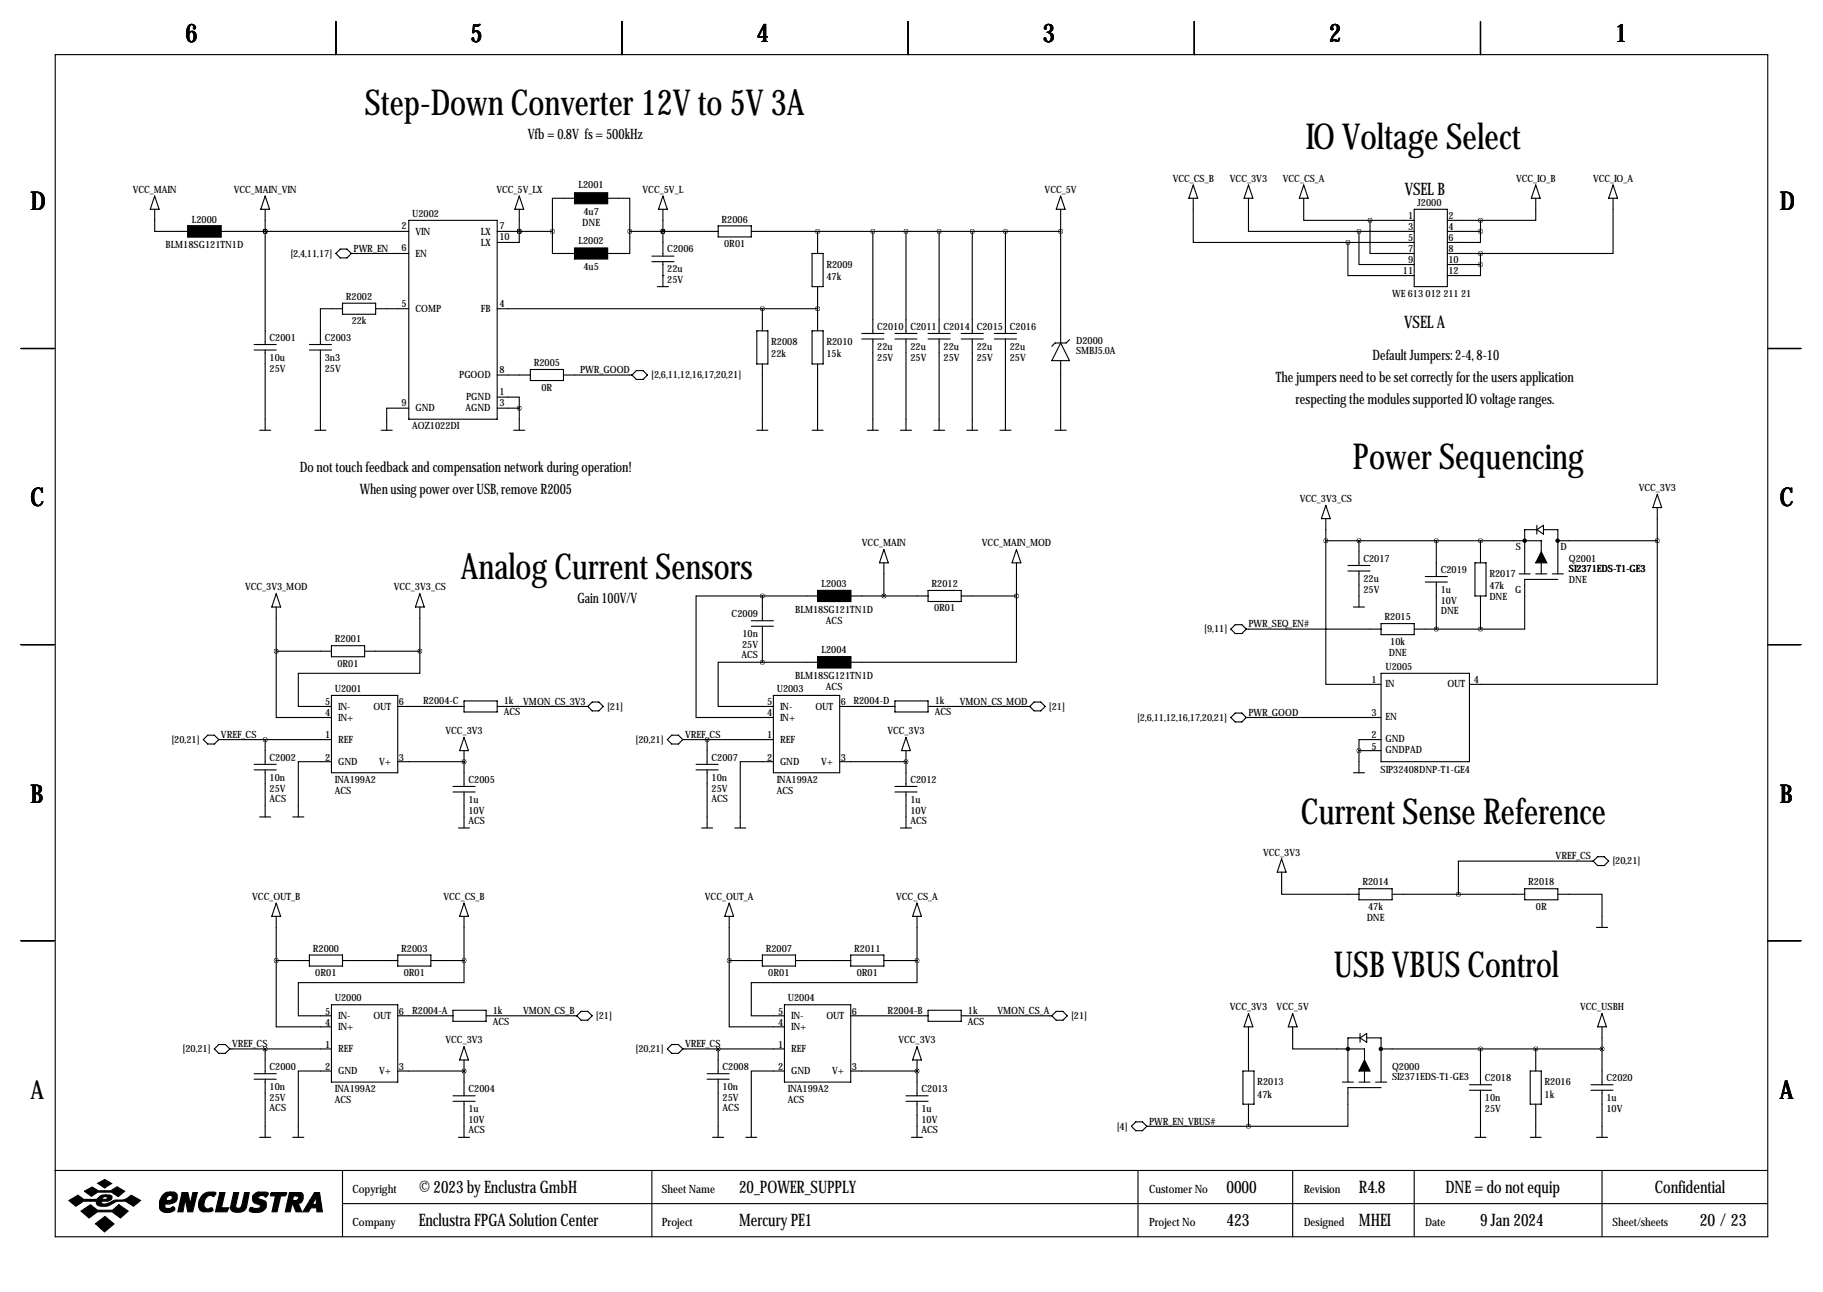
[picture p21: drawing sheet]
<svg xmlns="http://www.w3.org/2000/svg" width="419mm" height="297mm" viewBox="0 0 419 297" stroke-linecap="round" stroke-linejoin="round" font-family="sans-serif">
<defs><g id="words">
<g font-size="8.2">
<text x="83.9" y="26.5">Step-Down Converter 12V to 5V 3A</text>
<text x="300.2" y="34.1">IO Voltage Select</text>
<text x="311" y="107.8">Power Sequencing</text>
<text x="105.9" y="133.2">Analog Current Sensors</text>
<text x="299.1" y="189.4">Current Sense Reference</text>
<text x="306.7" y="224.6">USB VBUS Control</text>
</g>
<g font-size="5.9">
<text x="42.7" y="9.8">6</text>
<text x="108.2" y="9.8">5</text>
<text x="174" y="9.8">4</text>
<text x="239.8" y="9.8">3</text>
<text x="305.6" y="9.8">2</text>
<text x="371.3" y="9.8">1</text>
<text x="7" y="48.4">D</text>
<text x="409.2" y="48.4">D</text>
<text x="7" y="116.4">C</text>
<text x="409.2" y="116.4">C</text>
<text x="7" y="184.5">B</text>
<text x="409.2" y="184.5">B</text>
<text x="7" y="252.6">A</text>
<text x="409.2" y="252.6">A</text>
</g>
<g font-size="4">
<text x="322.9" y="44.9">VSEL B</text>
<text x="322.8" y="75.3">VSEL A</text>
<text x="96.3" y="274.2">© 2023 by Enclustra GmbH</text>
<text x="169.9" y="274.2">20_POWER_SUPPLY</text>
<text x="281.9" y="274.2">0000</text>
<text x="312.4" y="274.2">R4.8</text>
<text x="332.3" y="274.2">DNE = do not equip</text>
<text x="380.4" y="274.2">Confidential</text>
<text x="96.3" y="281.8">Enclustra FPGA Solution Center</text>
<text x="169.9" y="281.8">Mercury PE1</text>
<text x="281.9" y="281.8">423</text>
<text x="312.4" y="281.8">MHEI</text>
<text x="340.3" y="281.8">9 Jan 2024</text>
<text x="390.8" y="281.8">20 /23</text>
</g>
<g font-size="3.3">
<text x="121.3" y="31.9">Vfb = 0.8V fs = 500kHz</text>
<text x="315.6" y="82.7">Default Jumpers: 2-4, 8-10</text>
<text x="293.3" y="87.7">The jumpers need to be set correctly for the users application</text>
<text x="297.8" y="92.8">respecting the modules supported IO voltage ranges.</text>
<text x="68.9" y="108.6">Do not touch feedback and compensation network during operation!</text>
<text x="82.7" y="113.7">When using power over USB, remove R2005</text>
<text x="132.7" y="138.5">Gain 100V/V</text>
</g>
<g font-size="2.6">
<text x="81" y="274.2">Copyright</text>
<text x="152.1" y="274.2">Sheet Name</text>
<text x="264.2" y="274.2">Customer No</text>
<text x="299.7" y="274.2">Revision</text>
<text x="81" y="281.8">Company</text>
<text x="152.1" y="281.8">Project</text>
<text x="264.2" y="281.8">Project No</text>
<text x="299.7" y="281.8">Designed</text>
<text x="327.7" y="281.8">Date</text>
<text x="370.7" y="281.8">Sheet/sheets</text>
</g>
<g font-size="2.3">
<text x="269.6" y="41.8">VCC_CS_B</text>
<text x="282.8" y="41.8">VCC_3V3</text>
<text x="294.9" y="41.8">VCC_CS_A</text>
<text x="348.5" y="41.8">VCC_IO_B</text>
<text x="366.2" y="41.8">VCC_IO_A</text>
<text x="30.5" y="44.3">VCC_MAIN</text>
<text x="53.7" y="44.3">VCC_MAIN_VIN</text>
<text x="114.1" y="44.3">VCC_5V_LX</text>
<text x="133" y="43.3">L2001</text>
<text x="147.7" y="44.3">VCC_5V_L</text>
<text x="240.2" y="44.3">VCC_5V</text>
<text x="325.9" y="47.4">J2000</text>
<text x="44.1" y="51.2">L2000</text>
<text x="92.3" y="52.7">2</text>
<text x="94.7" y="49.9">U2002</text>
<text x="95.5" y="54">VIN</text>
<text x="110.5" y="54">LX</text>
<text x="114.8" y="52.7">7</text>
<text x="133.9" y="51.9">DNE</text>
<text x="134.1" y="49.4">4u7</text>
<text x="165.9" y="51.2">R2006</text>
<text x="323.7" y="50.4">1</text>
<text x="323.7" y="52.9">3</text>
<text x="333" y="50.4">2</text>
<text x="333" y="52.9">4</text>
<text x="38" y="57">BLM18SG121TN1D</text>
<text x="66.8" y="59">[2,4,11,17]</text>
<text x="81.3" y="57.9">PWR_EN</text>
<text x="92.3" y="57.8">6</text>
<text x="95.5" y="59">EN</text>
<text x="110.5" y="56.5">LX</text>
<text x="114.8" y="55.2">10</text>
<text x="133" y="56">L2002</text>
<text x="153.4" y="58">C2006</text>
<text x="166.5" y="56.8">0R01</text>
<text x="323.7" y="55.5">5</text>
<text x="323.7" y="58">7</text>
<text x="333" y="55.5">6</text>
<text x="333" y="58">8</text>
<text x="134.1" y="62.1">4u5</text>
<text x="153.4" y="62.6">22u</text>
<text x="153.4" y="65.1">25V</text>
<text x="190" y="61.6">R2009</text>
<text x="190" y="64.4">47k</text>
<text x="322.5" y="63.1">11</text>
<text x="323.7" y="60.6">9</text>
<text x="333" y="60.6">10</text>
<text x="333" y="63.1">12</text>
<text x="79.5" y="68.9">R2002</text>
<text x="92.3" y="70.5">5</text>
<text x="95.5" y="71.7">COMP</text>
<text x="110.5" y="71.7">FB</text>
<text x="114.8" y="70.5">4</text>
<text x="320.1" y="68.2">WE 613 012 211 21</text>
<text x="80.8" y="74.5">22k</text>
<text x="201.7" y="75.8">C2010</text>
<text x="209.3" y="75.8">C2011</text>
<text x="216.9" y="75.8">C2014</text>
<text x="224.5" y="75.8">C2015</text>
<text x="232.2" y="75.8">C2016</text>
<text x="62" y="78.3">C2001</text>
<text x="62" y="82.9">10u</text>
<text x="74.7" y="78.3">C2003</text>
<text x="74.7" y="82.9">3n3</text>
<text x="177.3" y="79.4">R2008</text>
<text x="177.3" y="82.2">22k</text>
<text x="190" y="79.4">R2010</text>
<text x="190" y="82.2">15k</text>
<text x="201.7" y="80.4">22u</text>
<text x="201.7" y="82.9">25V</text>
<text x="209.3" y="80.4">22u</text>
<text x="209.3" y="82.9">25V</text>
<text x="216.9" y="80.4">22u</text>
<text x="216.9" y="82.9">25V</text>
<text x="224.5" y="80.4">22u</text>
<text x="224.5" y="82.9">25V</text>
<text x="232.2" y="80.4">22u</text>
<text x="232.2" y="82.9">25V</text>
<text x="247.4" y="79.1">D2000</text>
<text x="247.4" y="81.4">SMBJ5.0A</text>
<text x="62" y="85.5">25V</text>
<text x="74.7" y="85.5">25V</text>
<text x="105.6" y="87">PGOOD</text>
<text x="114.8" y="85.7">8</text>
<text x="122.7" y="84.2">R2005</text>
<text x="124.5" y="89.8">0R</text>
<text x="133.3" y="85.8">PWR_GOOD</text>
<text x="149.7" y="87">[2,6,11,12,16,17,20,21]</text>
<text x="92.3" y="93.3">9</text>
<text x="95.5" y="94.6">GND</text>
<text x="107" y="94.6">AGND</text>
<text x="107.1" y="92.1">PGND</text>
<text x="114.8" y="93.3">3</text>
<text x="114.8" y="90.8">1</text>
<text x="94.7" y="98.7">AOZ1022DI</text>
<text x="376.7" y="112.9">VCC_3V3</text>
<text x="298.8" y="115.4">VCC_3V3_CS</text>
<text x="198.1" y="125.6">VCC_MAIN</text>
<text x="225.7" y="125.6">VCC_MAIN_MOD</text>
<text x="313.4" y="129.1">C2017</text>
<text x="331.2" y="131.7">C2019</text>
<text x="348.5" y="126.4">S</text>
<text x="358.7" y="126.4">D</text>
<text x="360.7" y="129.1">Q2001</text>
<text x="360.7" y="131.4">SI2371EDS-T1-GE3</text>
<text x="56.3" y="135.7">VCC_3V3_MOD</text>
<text x="90.5" y="135.7">VCC_3V3_CS</text>
<text x="188.9" y="135">L2003</text>
<text x="214.1" y="135">R2012</text>
<text x="313.4" y="133.7">22u</text>
<text x="313.4" y="136.3">25V</text>
<text x="331.2" y="136.3">1u</text>
<text x="342.4" y="132.7">R2017</text>
<text x="342.4" y="135.5">47k</text>
<text x="348.3" y="136.3">G</text>
<text x="360.7" y="134">DNE</text>
<text x="168.2" y="141.8">C2009</text>
<text x="182.8" y="140.8">BLM18SG121TN1D</text>
<text x="189.9" y="143.4">ACS</text>
<text x="214.7" y="140.6">0R01</text>
<text x="318.3" y="142.6">R2015</text>
<text x="331.2" y="141.1">DNE</text>
<text x="331.2" y="138.8">10V</text>
<text x="342.4" y="138">DNE</text>
<text x="77" y="147.7">R2001</text>
<text x="170.6" y="149">25V</text>
<text x="170.7" y="146.4">10n</text>
<text x="276.9" y="145.4">[9,11]</text>
<text x="287" y="144.2">PWR_SEQ_EN#</text>
<text x="319.6" y="148.2">10k</text>
<text x="77.6" y="153.3">0R01</text>
<text x="170.4" y="151.3">ACS</text>
<text x="188.9" y="150.2">L2004</text>
<text x="318.5" y="154">U2005</text>
<text x="319.3" y="150.7">DNE</text>
<text x="77" y="159.1">U2001</text>
<text x="97.3" y="161.9">R2004-C</text>
<text x="115.8" y="161.9">1k</text>
<text x="178.6" y="159.1">U2003</text>
<text x="182.8" y="156.1">BLM18SG121TN1D</text>
<text x="189.9" y="158.6">ACS</text>
<text x="214.9" y="161.9">1k</text>
<text x="315.3" y="157.1">1</text>
<text x="318.5" y="157.9">IN</text>
<text x="332.7" y="157.9">OUT</text>
<text x="338.8" y="157.1">4</text>
<text x="74.8" y="162.2">5</text>
<text x="74.8" y="164.7">4</text>
<text x="77.7" y="163.2">IN-</text>
<text x="77.7" y="165.7">IN+</text>
<text x="85.9" y="163.2">OUT</text>
<text x="91.7" y="162.2">6</text>
<text x="115.8" y="164.5">ACS</text>
<text x="120.3" y="162">VMON_CS_3V3</text>
<text x="139.5" y="163.2">[21]</text>
<text x="176.4" y="162.2">5</text>
<text x="176.4" y="164.7">4</text>
<text x="179.3" y="163.2">IN-</text>
<text x="179.3" y="165.7">IN+</text>
<text x="187.5" y="163.2">OUT</text>
<text x="193.3" y="162.2">6 R2004-D</text>
<text x="214.9" y="164.5">ACS</text>
<text x="220.7" y="162">VMON_CS_MOD</text>
<text x="241.1" y="163.2">[21]</text>
<text x="261.4" y="165.7">[2,6,11,12,16,17,20,21]</text>
<text x="287" y="164.6">PWR_GOOD</text>
<text x="315.3" y="164.7">3</text>
<text x="318.5" y="165.5">EN</text>
<text x="39.4" y="170.8">[20,21]</text>
<text x="50.8" y="169.6">VREF_CS</text>
<text x="74.8" y="169.8">1</text>
<text x="77.7" y="170.8">REF</text>
<text x="102.4" y="168.8">VCC_3V3</text>
<text x="146.1" y="170.8">[20,21]</text>
<text x="157.5" y="169.6">VREF_CS</text>
<text x="176.4" y="169.8">1</text>
<text x="179.3" y="170.8">REF</text>
<text x="204" y="168.8">VCC_3V3</text>
<text x="315.3" y="169.8">2</text>
<text x="315.3" y="172.3">5</text>
<text x="318.5" y="170.6">GND</text>
<text x="318.5" y="173.1">GNDPAD</text>
<text x="62" y="174.9">C2002</text>
<text x="62" y="179.4">10n</text>
<text x="74.8" y="174.9">2</text>
<text x="77" y="180">INA199A2</text>
<text x="77.7" y="175.9">GND</text>
<text x="87.2" y="175.9">V+</text>
<text x="91.7" y="174.9">3</text>
<text x="107.7" y="179.9">C2005</text>
<text x="163.6" y="174.9">C2007</text>
<text x="163.6" y="179.4">10n</text>
<text x="176.4" y="174.9">2</text>
<text x="178.6" y="180">INA199A2</text>
<text x="179.3" y="175.9">GND</text>
<text x="188.8" y="175.9">V+</text>
<text x="193.3" y="174.9">3</text>
<text x="209.3" y="179.9">C2012</text>
<text x="317.4" y="177.7">SIP32408DNP-T1-GE4</text>
<text x="62" y="184.3">ACS</text>
<text x="62" y="182">25V</text>
<text x="77" y="182.5">ACS</text>
<text x="107.7" y="184.5">1u</text>
<text x="163.6" y="184.3">ACS</text>
<text x="163.6" y="182">25V</text>
<text x="178.6" y="182.5">ACS</text>
<text x="209.3" y="184.5">1u</text>
<text x="107.7" y="189.4">ACS</text>
<text x="107.7" y="187.1">10V</text>
<text x="209.3" y="189.4">ACS</text>
<text x="209.3" y="187.1">10V</text>
<text x="290.4" y="196.7">VCC_3V3</text>
<text x="357.6" y="197.6">VREF_CS</text>
<text x="313.2" y="203.6">R2014</text>
<text x="351.3" y="203.6">R2018</text>
<text x="370.7" y="198.7">[20,21]</text>
<text x="58" y="206.9">VCC_OUT_B</text>
<text x="102" y="206.9">VCC_CS_B</text>
<text x="162.1" y="206.9">VCC_OUT_A</text>
<text x="206" y="206.9">VCC_CS_A</text>
<text x="314.5" y="209.2">47k</text>
<text x="353.1" y="209.2">0R</text>
<text x="314.2" y="211.7">DNE</text>
<text x="71.9" y="218.8">R2000</text>
<text x="92.2" y="218.8">R2003</text>
<text x="176" y="218.8">R2007</text>
<text x="196.4" y="218.8">R2011</text>
<text x="72.5" y="224.4">0R01</text>
<text x="92.8" y="224.4">0R01</text>
<text x="176.6" y="224.4">0R01</text>
<text x="197" y="224.4">0R01</text>
<text x="74.8" y="233.3">5</text>
<text x="77" y="230.2">U2000</text>
<text x="91.7" y="233.3">6 R2004-A</text>
<text x="113.3" y="233">1k</text>
<text x="120.2" y="233.1">VMON_CS_B</text>
<text x="178.9" y="233.3">5</text>
<text x="181.1" y="230.2">U2004</text>
<text x="195.8" y="233.3">6</text>
<text x="204.1" y="233">R2004-B</text>
<text x="222.5" y="233">1k</text>
<text x="229.3" y="233.1">VMON_CS_A</text>
<text x="282.8" y="232.3">VCC_3V3</text>
<text x="293.5" y="232.3">VCC_5V</text>
<text x="363.2" y="232.3">VCC_USBH</text>
<text x="74.8" y="235.8">4</text>
<text x="77.7" y="234.3">IN-</text>
<text x="77.7" y="236.8">IN+</text>
<text x="85.9" y="234.3">OUT</text>
<text x="102.4" y="239.9">VCC_3V3</text>
<text x="113.3" y="235.6">ACS</text>
<text x="137" y="234.3">[21]</text>
<text x="178.9" y="235.8">4</text>
<text x="181.9" y="234.3">IN-</text>
<text x="181.9" y="236.8">IN+</text>
<text x="190" y="234.3">OUT</text>
<text x="206.6" y="239.9">VCC_3V3</text>
<text x="222.5" y="235.6">ACS</text>
<text x="246.2" y="234.3">[21]</text>
<text x="42" y="241.9">[20,21]</text>
<text x="53.3" y="240.8">VREF_CS</text>
<text x="62" y="246">C2000</text>
<text x="74.8" y="240.9">1</text>
<text x="74.8" y="246">2</text>
<text x="77.7" y="241.9">REF</text>
<text x="91.7" y="246">3</text>
<text x="146.1" y="241.9">[20,21]</text>
<text x="157.5" y="240.8">VREF_CS</text>
<text x="166.1" y="246">C2008</text>
<text x="178.9" y="240.9">1</text>
<text x="178.9" y="246">2</text>
<text x="181.9" y="241.9">REF</text>
<text x="195.8" y="246">3</text>
<text x="320" y="246">Q2000</text>
<text x="62" y="250.6">10n</text>
<text x="77" y="251.1">INA199A2</text>
<text x="77.7" y="247">GND</text>
<text x="87.2" y="247">V+</text>
<text x="107.7" y="251.1">C2004</text>
<text x="166.1" y="250.6">10n</text>
<text x="181.1" y="251.1">INA199A2</text>
<text x="181.9" y="247">GND</text>
<text x="191.3" y="247">V+</text>
<text x="211.8" y="251.1">C2013</text>
<text x="289.1" y="249.5">R2013</text>
<text x="320" y="248.3">SI2371EDS-T1-GE3</text>
<text x="341.4" y="248.5">C2018</text>
<text x="355.1" y="249.5">R2016</text>
<text x="369.3" y="248.5">C2020</text>
<text x="62" y="255.4">ACS</text>
<text x="62" y="253.1">25V</text>
<text x="77" y="253.6">ACS</text>
<text x="107.7" y="255.6">1u</text>
<text x="166.1" y="255.4">ACS</text>
<text x="166.1" y="253.1">25V</text>
<text x="181.1" y="253.6">ACS</text>
<text x="211.8" y="255.6">1u</text>
<text x="289.1" y="252.3">47k</text>
<text x="341.4" y="253.1">10n</text>
<text x="341.4" y="255.6">25V</text>
<text x="355.1" y="252.3">1k</text>
<text x="369.3" y="253.1">1u</text>
<text x="369.3" y="255.6">10V</text>
<text x="107.7" y="260.5">ACS</text>
<text x="107.7" y="258.2">10V</text>
<text x="211.8" y="260.5">ACS</text>
<text x="211.8" y="258.2">10V</text>
<text x="256.7" y="259.7">[4]</text>
<text x="264.2" y="258.5">PWR_EN_VBUS#</text>
</g>
</g></defs>
<g fill="none" stroke="#000" stroke-width=".25">
<path d="M12.7 12.6h393.7v271.7h-393.7zM77.2 4.9v7.7M143 4.9v7.7M208.8 4.9v7.7M274.6 4.9v7.7M340.4 4.9v7.7M35.6 48.1v5.1h7.6M35.6 45.1l1 3h-2.1zM43.2 51.9h7.6v2.6h-7.6zM50.8 53.2h43.2M61 53.2h.1M61 48.1v31.1"/>
<path d="M61 45.1l1 3h-2.1zM78.2 57.3h1.6l1 1-1 1h-1.6l-1-1zM80.8 58.3h13.2M94 50.7h20.3v45.7h-20.3zM114.3 53.2h12.7M119.4 53.2v2.5h-5.1M119.4 53.2h.1M119.4 45.1l1 3h-2zM119.4 48.1v5.1M127 53.2v5.1h5.1M132.1 45.6h-5.1v7.6M139.7 45.6h5.1v7.6"/>
<path d="M144.8 53.2v5.1h-5.1M144.8 53.2h20.3M149.9 58.9h5M152.4 53.2h.1M152.4 48.1v10.8M152.4 45.1l1 3h-2zM165.1 51.9h7.6v2.6h-7.6zM172.7 53.2h71.1M186.7 58.3h2.5v7.6h-2.5zM188 53.2v5.1M200.7 53.2v23.5M208.3 53.2v23.5"/>
<path d="M215.9 53.2v23.5M223.5 53.2v23.5M231.1 53.2v23.5M243.8 45.1l1.1 3h-2.1zM243.8 48.1v30.8M274.3 45.6v10.1h35.6M274.3 42.5l1 3.1h-2zM287 45.6v7.6h25.4M287 42.5l1 3.1h-2zM299.7 45.6v5.1h15.3M299.7 42.5l1 3.1h-2zM309.9 55.7v7.7h15.2"/>
<path d="M309.9 55.7h15.2M312.4 53.2v7.6h12.7M312.4 53.2h12.7M315 50.7v7.6h10.1M315 50.7h10.1M325.1 48.1h7.6v17.8h-7.6zM332.7 50.7h7.7M332.7 53.2h7.7M332.7 58.3h7.7M340.4 53.2v2.5h-7.7M340.4 50.7v2.5M340.4 58.3v2.5"/>
<path d="M353.1 45.6v5.1h-12.7M353.1 42.5l1 3.1h-2.1zM370.8 45.6v12.7h-30.4M370.8 42.5l1.1 3.1h-2.1zM58.4 79.2h5.1M71.1 79.2h5.1M78.7 71h-5v8.2M78.7 69.7h7.7v2.5h-7.7zM86.4 71h7.6M114.3 71h73.7M149.9 60.2h5M151.1 65.9h2.6"/>
<path d="M152.4 63.4h.1M152.4 60.2v5.7M174 76.1h2.5v7.6h-2.5zM175.3 71v5.1M186.7 76.1h2.5v7.6h-2.5zM188 65.9v10.2M198.1 76.7h5.1M198.1 77.9h5.1M200.7 77.9v21M205.7 76.7h5.1M205.7 77.9h5.1M208.3 77.9v21"/>
<path d="M213.4 76.7h5M213.4 77.9h5M215.9 77.9v21M221 76.7h5.1M221 77.9h5.1M223.5 77.9v21M228.6 76.7h5.1M228.6 77.9h5.1M231.1 77.9v21M243.8 78.9l2.1 4h-4.1zM245.9 78.1l-.8 .8h-2.5l-.8 .7M332.7 60.8h7.7"/>
<path d="M340.4 60.8v2.6h-7.7M4.8 80.1h7.6M58.4 80.5h5.1M59.7 98.9h2.5M61 80.5v18.4M71.1 80.5h5.1M72.4 98.9h2.5M73.7 80.5v18.4M87.6 98.9h2.6M94 93.8h-5.1v5.1M114.3 91.3h5.1v2.5M114.3 86.2h7.6"/>
<path d="M114.3 93.8h5.1M118.1 98.9h2.5M119.4 93.8v5.1M121.9 84.9h7.6v2.6h-7.6zM129.5 86.2h15.8M146.3 85.2h1.5l1 1-1 1h-1.5l-1-1zM174 98.9h2.5M175.3 83.7v15.2M186.7 98.9h2.5M188 83.7v15.2M199.4 98.9h2.5M207 98.9h2.5"/>
<path d="M214.6 98.9h2.6M222.2 98.9h2.6M229.9 98.9h2.5M242.6 98.9h2.5M243.8 82.9v16M406.4 80.1h7.6M304.8 116.2l1 3h-2zM304.8 119.2v5.1M381 113.7l1 3h-2zM381 116.7v7.6M63.5 139.6v10.1M63.5 136.5l1 3.1h-2z"/>
<path d="M96.5 136.5l1 3.1h-2zM96.5 139.6v10.1M175.3 137h-15.3v28h17.8M175.3 137v5.7M175.3 137h12.7M188 135.7h7.6v2.6h-7.6zM195.6 137h17.8M203.2 129.4v7.6M203.2 126.4l1 3h-2zM213.4 135.7h7.6v2.6h-7.6zM221 137h12.7M233.7 137v15.3h-38.1"/>
<path d="M233.7 126.4l1 3h-2zM233.7 129.4v7.6M304.8 124.3v33h12.7M304.8 124.3h49.5v2.6M309.9 130h5.1M309.9 131.3h5.1M311.1 139.6h2.6M312.4 124.3v5.7M312.4 131.3v8.3M327.7 132.5h5M327.7 133.8h5M330.2 124.3v8.2"/>
<path d="M330.2 133.8v10.8M339.1 129.4h2.5v7.6h-2.5zM340.4 124.3v5.1M340.4 137v7.6M349.2 131.9h2.6M353.1 131.9h2.5M353.3 121.8h-2.8v10.1M353.3 121.8l1.5-1v2zM353.3 120.8v2M354.3 129.4v2.5M354.8 121.8h3.3v10.1M356.9 131.9h2.5"/>
<path d="M358.1 133.2h-7.6v11.4h-10.1M358.1 124.3h22.9M381 124.3v33h-43.2M4.8 148.2h7.6M63.5 149.7v15.3h12.7M63.5 149.7h12.7M76.2 159.9h15.2v17.8h-15.2zM76.2 148.4h7.6v2.6h-7.6zM83.8 149.7h12.7M96.5 149.7v5.1h-27.9v7.6h7.6M172.7 142.7h5.1M172.7 144h5.1"/>
<path d="M175.3 152.3h-10.2v10.1h12.7M175.3 144v8.3M175.3 152.3h12.7M177.8 159.9h15.2v17.8h-15.2zM188 151h7.6v2.5h-7.6zM283 144.6l1-1h1.5l1 1-1 1.1h-1.5zM286.5 144.6h31M317.5 143.4h7.6v2.5h-7.6zM317.5 154.8h20.3v20.3h-20.3zM325.1 144.6h15.3M406.4 148.2h7.6M46.7 170l1.1-1h1.5l1 1-1 1.1h-1.5z"/>
<path d="M50.3 170h25.9M58.4 175.7h5.1M58.4 177h5.1M61 170v5.7M61 177v10.8M76.2 175.1h-7.6v12.7M91.4 162.4h15.3M91.4 175.1h15.3M106.7 175.1h.1M106.7 161.1h7.6v2.6h-7.6zM106.7 172.6v8.2M106.7 169.5l1 3.1h-2z"/>
<path d="M114.3 162.4h20.8M135.1 162.4l1-1h1.6l1 1-1 1h-1.6zM153.4 170l1-1h1.6l1 1-1 1.1h-1.6zM157 170h20.8M160 175.7h5.1M160 177h5.1M162.6 170v5.7M162.6 177v13.4M177.8 175.1h-7.6v15.3M193 162.4h12.7M193 175.1h15.3M205.7 161.1h7.7v2.6h-7.7z"/>
<path d="M208.3 175.1h.1M208.3 172.6v8.2M208.3 169.5l1 3.1h-2zM213.4 162.4h23.3M237.7 161.4h1.6l1 1-1 1h-1.6l-1-1zM283 165l1-1.1h1.5l1 1.1-1 1h-1.5zM286.5 165h31M311.1 177.7h2.6M312.4 172.6v5.1M312.4 172.6h5.1M317.5 170h-5.1v2.6M59.7 187.8h2.5"/>
<path d="M67.3 187.8h2.5M104.1 180.8h5.1M104.1 182.1h5.1M105.4 190.4h2.5M106.7 182.1v8.3M161.3 190.4h2.5M168.9 190.4h2.5M205.7 180.8h5.1M205.7 182.1h5.1M207 190.4h2.5M208.3 182.1v8.3M294.6 197.5l1.1 3h-2.1z"/>
<path d="M366.3 198h-31v7.6M367.3 197h1.5l1 1-1 1h-1.5l-1-1zM4.8 216.3h7.6M63.5 207.6l1 3.1h-2zM63.5 210.7v10.1M71.1 219.6h7.6v2.5h-7.6zM91.4 219.6h7.7v2.5h-7.7zM106.7 210.7v10.1M106.7 207.6l1 3.1h-2zM167.6 207.6l1.1 3.1h-2.1zM167.6 210.7v10.1M175.3 219.6h7.6v2.5h-7.6z"/>
<path d="M195.6 219.6h7.6v2.5h-7.6zM210.8 210.7v10.1M210.8 207.6l1 3.1h-2zM294.6 200.5v5.1h17.8M312.4 204.3h7.6v2.6h-7.6zM320 205.6h30.5M350.5 204.3h7.6v2.6h-7.6zM358.1 205.6h10.2v7.6M367 213.2h2.6M406.4 216.3h7.6M63.5 220.8v15.3h12.7M63.5 220.8h7.6"/>
<path d="M76.2 231h15.2v17.8h-15.2zM78.7 220.8h12.7M91.4 233.5h12.7M99.1 220.8h7.6M104.1 232.3h7.7v2.5h-7.7zM106.7 220.8v5.1h-38.1v7.6h7.6M111.8 233.5h20.8M133.6 232.5h1.5l1 1-1 1.1h-1.5l-1-1.1zM167.6 220.8v15.3h12.7M167.6 220.8h7.7M180.3 231h15.3v17.8h-15.3zM182.9 220.8h12.7"/>
<path d="M195.6 233.5h17.8M203.2 220.8h7.6M210.8 220.8v5.1h-38.1v7.6h7.6M213.4 232.3h7.6v2.5h-7.6zM221 233.5h20.8M241.8 233.5l1-1h1.5l1.1 1-1.1 1.1h-1.5zM287 233l1 3.1h-2zM287 236.1v10.1M297.2 236.1v5.1h16.5v2.5M297.2 233l1 3.1h-2zM312.7 238.6h-2.8v10.2M312.7 238.6l1.5-1v2z"/>
<path d="M312.7 237.6v2M314.2 238.6h3.3v10.2M368.3 236.1v13.3M368.3 233l1 3.1h-2zM49.3 241.2l1-1.1h1.5l1 1.1-1 1h-1.5zM52.8 241.2h23.4M58.4 246.8h5.1M58.4 248.1h5.1M61 241.2v5.6M61 248.1v13.4M76.2 246.2h-7.6v15.3M91.4 246.2h15.3"/>
<path d="M104.1 251.9h5.1M104.1 253.2h5.1M106.7 246.2h.1M106.7 243.7v8.2M106.7 253.2v8.3M106.7 240.7l1 3h-2zM153.4 241.2l1-1.1h1.6l1 1.1-1 1h-1.6zM157 241.2h23.3M162.6 246.8h5M162.6 248.1h5M165.1 241.2v5.6M165.1 248.1v13.4"/>
<path d="M180.3 246.2h-7.6v15.3M195.6 246.2h15.2M208.3 251.9h5.1M208.3 253.2h5.1M210.8 246.2h.1M210.8 243.7v8.2M210.8 253.2v8.3M210.8 240.7l1 3h-2zM261.1 257.9h1.5l1.1 1-1.1 1.1h-1.5l-1-1.1zM263.7 258.9h23.3M285.8 246.2h2.5v7.7h-2.5zM287 253.9v5"/>
<path d="M308.6 248.8h2.5M312.4 248.8h2.6M313.7 246.2v2.6M316.2 248.8h2.6M317.5 250h-7.6v8.9h-22.9M317.5 241.2h50.8M337.8 249.4h5.1M337.8 250.7h5.1M340.4 241.2v8.2M340.4 250.7v10.8M351.8 246.2h2.5v7.7h-2.5zM353.1 241.2v5"/>
<path d="M353.1 253.9v7.6M365.8 249.4h5M365.8 250.7h5M368.3 250.7v10.8M12.6 269.1h393.7M59.7 261.5h2.5M67.3 261.5h2.5M78.7 269.1v15.2M78.7 276.7h327.6M105.4 261.5h2.5M149.9 269.1v15.2M163.8 261.5h2.6"/>
<path d="M171.4 261.5h2.6M209.5 261.5h2.6M261.6 269.1v15.2M297.2 269.1v15.2M325.1 269.1v15.2M339.1 261.5h2.5M351.8 261.5h2.5M367 261.5h2.6M368.3 269.1v15.2"/>
</g>
<g fill="#000" stroke="#000" stroke-width=".25">
<path d="M43.2 51.9h7.6v2.6h-7.6zM132.1 44.3h7.6v2.5h-7.6zM132.1 57h7.6v2.5h-7.6zM188 135.7h7.6v2.6h-7.6zM354.3 126.9l1.3 2.5h-2.5zM188 151h7.6v2.5h-7.6zM313.7 243.7l1.3 2.5h-2.6zM15.8 276l2.1-1.2 1.4 1h2.8l.3-.2a1.77 1.77 0 0 1 1.9-.9v.4l-.6 .2-.2 .5h.9l.3-.6-.4-.1v-.4h.9a.59 .59 0 0 1 .6 .7l-.2 .4-.8 .4h-1.4l-.1 .1 .1 .4a3.2 3.2 0 0 0 2.7-.7l.3-.1a4 4 0 0 0 3.8-1.1l2.1 1.2-1.6 1.3a4 4 0 0 0-5.5-.2 2.66 2.66 0 0 1-2.9-.2l-.1-.7h-3l-1.8 1.1zM19.4 273.9l1.8-1 1.4 .9h2.9l1.4-.9 1.8 1-1.5 1.2-1.5-1h-3.2l-1.5 .9zM22.5 272l1.6-.8 1.6 .9-1.6 1zM18.6 278.4l2.2-1.4 1.6 1.2h3.5l1.4-1.2 2.2 1.4-1.8 1.6-1.9-1.4h-3.4l-1.9 1.4zM37.4 274.7a1.75 1.75 0 0 1 1.8-.6v.7a.82 .82 0 0 0-.8 1.2h.6a.6 .6 0 0 0 .6-.5 .6 .6 0 0 0-.4-.7v-.7h.8l.5 .3a1.61 1.61 0 0 1 0 1.7 1.61 1.61 0 0 1-1.5 .7h-1v.9l.2 .1h.9l.7-.4 .4 .4a1.06 1.06 0 0 1-1.3 1 1.82 1.82 0 0 1-2.2-1.1 3.5 3.5 0 0 1 .7-3z"/>
<path d="M41.9 274.2h1.3l.5 2.6 .6-2.6h1.1l-1.1 4.4h-1.1l-.6-2.9-.5 2.9h-1.2zM46.7 274.6a2.78 2.78 0 0 1 2.9-.4l-.4 .9a1.32 1.32 0 0 0-2.1 .8l-.2 .8a.98 .98 0 0 0 1.1 1.2 .55 .55 0 0 1 .6-.2 .55 .55 0 0 1 .4 .6l-.7 .3-1.8-.1a1.79 1.79 0 0 1-.8-2.3zM50.5 274.2h1.2l-.8 3.5h1.7l-.4 .9h-2.7zM53.7 274.2h1.2l-.7 3.1a.73 .73 0 0 0 .7 .5 .73 .73 0 0 0 .7-.6l.6-3h1.1l-.7 3.4a2.28 2.28 0 0 1-3.6 .4v-.4zM58.3 274.7l.8-.6h2.1l.5 .2v.2l-.6 .7a.96 .96 0 0 0-1-.4 .96 .96 0 0 0-.8 .6l1.7 .8a1.71 1.71 0 0 1-.1 1.8 1.71 1.71 0 0 1-1.7 .8l-1.4-.2a.51 .51 0 0 1-.4-.7 .51 .51 0 0 1 .8-.2l1 .1a.52 .52 0 0 0 .6-.2 .52 .52 0 0 0-.2-.7 1.39 1.39 0 0 1-1.4-.6 1.39 1.39 0 0 1 .1-1.6zM62.2 274.4l.2-.2h3.5l-.1 .4-.3 .3h-1l-.8 3.7h-1.2l.8-3.7h-1.1zM66.5 274.2h1.7v.7h-.7l-.2 1.1h.9l.3-.3a.44 .44 0 0 0 .1-.5 .44 .44 0 0 0-.4-.3v-.7h1l.3 .2 .2 .3v.9a1.03 1.03 0 0 1-1.2 1l.9 2h-1.3l-.8-1.8h-.1l-.5 1.8h-1.1zM72.3 274.2h1.2l.6 4.4h-1.3v-.9h-1.3l-.6 .9h-1.3l1.7-2.7h1l-.4 .8 .2 .2h.4l.2-.2v-1.5l-.4 .7h-1zM21.9 281.3l2.2-1.6 2.1 1.7-2.2 1.8z"/>
</g>
<g fill="none" stroke="#000" stroke-width=".51">
<circle cx="350.5" cy="124.3" r=".25"/>
<circle cx="358.1" cy="124.3" r=".25"/>
<circle cx="309.9" cy="241.2" r=".25"/>
<circle cx="317.4" cy="241.2" r=".25"/>
</g>
<path d="M60.9 53.2a.05 .05 0 0 0 .1 0 .05 .05 0 0 0-.1 0zM119.3 93.8a.05 .05 0 0 0 .1 0 .05 .05 0 0 0-.1 0zM119.3 53.2a.05 .05 0 0 0 .1 0 .05 .05 0 0 0-.1 0zM175.2 71a.05 .05 0 0 0 .1 0 .05 .05 0 0 0-.1 0zM200.6 53.2a.05 .05 0 0 0 .1 0 .05 .05 0 0 0-.1 0zM187.9 53.2a.05 .05 0 0 0 .1 0 .05 .05 0 0 0-.1 0zM60.9 53.2a.05 .05 0 0 0 .1 0 .05 .05 0 0 0-.1 0zM223.5 53.2a.05 .05 0 0 0 .1 0 .05 .05 0 0 0-.1 0zM231.1 53.2a.05 .05 0 0 0 .1 0 .05 .05 0 0 0-.1 0zM175.2 152.3a.05 .05 0 0 0 .1 0 .05 .05 0 0 0-.1 0zM175.2 137a.05 .05 0 0 0 .1 0 .05 .05 0 0 0-.1 0zM233.6 137a.05 .05 0 0 0 .1 0 .05 .05 0 0 0-.1 0zM208.2 175.1a.05 .05 0 0 0 .1 0 .05 .05 0 0 0-.1 0zM106.6 220.8a.05 .05 0 0 0 .1 0 .05 .05 0 0 0-.1 0zM106.6 246.2a.05 .05 0 0 0 .1 0 .05 .05 0 0 0-.1 0zM210.8 220.8a.05 .05 0 0 0 .1 0 .05 .05 0 0 0-.1 0zM210.8 246.2a.05 .05 0 0 0 .1 0 .05 .05 0 0 0-.1 0zM167.6 220.8a.05 .05 0 0 0 .1 0 .05 .05 0 0 0-.1 0zM96.5 149.7a.05 .05 0 0 0 .1 0 .05 .05 0 0 0-.1 0zM106.6 175.1a.05 .05 0 0 0 .1 0 .05 .05 0 0 0-.1 0zM60.9 170a.05 .05 0 0 0 .1 0 .05 .05 0 0 0-.1 0zM60.9 241.2a.05 .05 0 0 0 .1 0 .05 .05 0 0 0-.1 0zM162.5 170a.05 .05 0 0 0 .1 0 .05 .05 0 0 0-.1 0zM340.3 53.2a.05 .05 0 0 0 .1 0 .05 .05 0 0 0-.1 0zM340.3 60.8a.05 .05 0 0 0 .1 0 .05 .05 0 0 0-.1 0zM314.9 50.7a.05 .05 0 0 0 .1 0 .05 .05 0 0 0-.1 0zM312.4 53.2a.05 .05 0 0 0 .1 0 .05 .05 0 0 0-.1 0zM309.8 55.7a.05 .05 0 0 0 .1 0 .05 .05 0 0 0-.1 0zM335.2 205.6a.05 .05 0 0 0 .1 0 .05 .05 0 0 0-.1 0zM340.3 58.3a.05 .05 0 0 0 .1 0 .05 .05 0 0 0-.1 0zM208.2 53.2a.05 .05 0 0 0 .1 0 .05 .05 0 0 0-.1 0zM119.3 53.2a.05 .05 0 0 0 .1 0 .05 .05 0 0 0-.1 0zM340.3 144.6a.05 .05 0 0 0 .1 0 .05 .05 0 0 0-.1 0zM340.3 124.3a.05 .05 0 0 0 .1 0 .05 .05 0 0 0-.1 0zM340.3 50.7a.05 .05 0 0 0 .1 0 .05 .05 0 0 0-.1 0zM287 258.9a.05 .05 0 0 0 .1 0 .05 .05 0 0 0-.1 0zM340.3 241.2a.05 .05 0 0 0 .1 0 .05 .05 0 0 0-.1 0zM353 241.2a.05 .05 0 0 0 .1 0 .05 .05 0 0 0-.1 0zM144.7 53.2a.05 .05 0 0 0 .1 0 .05 .05 0 0 0-.1 0zM243.8 53.2a.05 .05 0 0 0 .1 0 .05 .05 0 0 0-.1 0zM312.4 124.3a.05 .05 0 0 0 .1 0 .05 .05 0 0 0-.1 0zM312.4 172.6a.05 .05 0 0 0 .1 0 .05 .05 0 0 0-.1 0zM187.9 71a.05 .05 0 0 0 .1 0 .05 .05 0 0 0-.1 0z" fill="#000" stroke="#000" stroke-width="1"/>
<use href="#words"/>
</svg>
